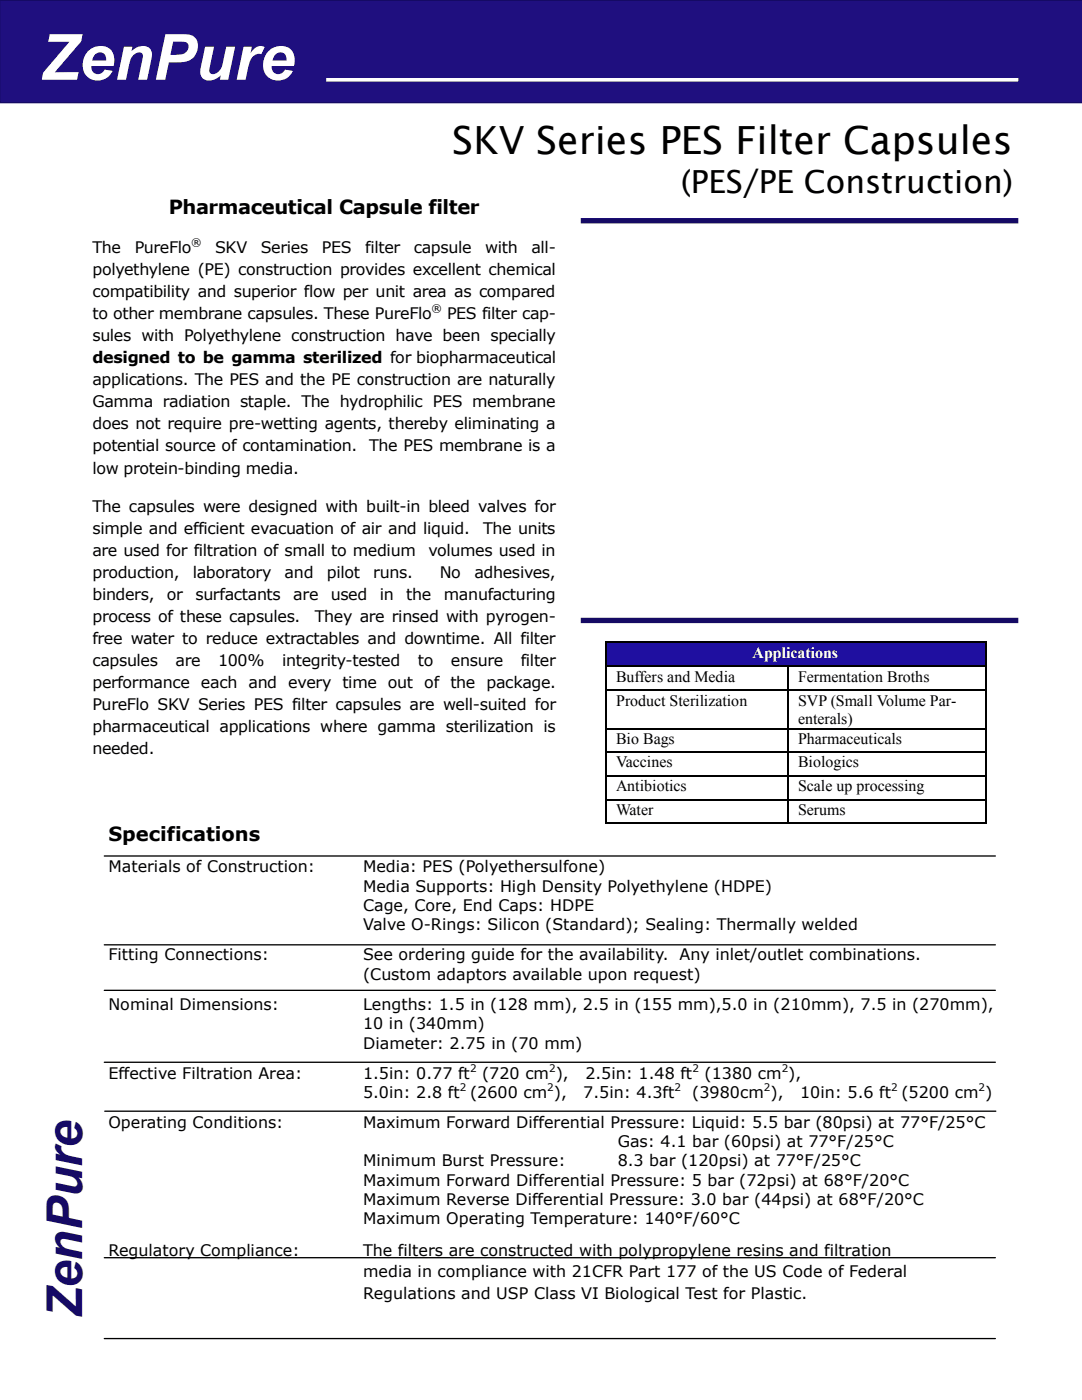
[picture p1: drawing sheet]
<svg xmlns="http://www.w3.org/2000/svg" width="216mm" height="279mm" viewBox="0 0 216 279" stroke-linecap="round" stroke-linejoin="round" font-family="sans-serif">
<defs><g id="words">
<text font-size="12.7" fill="#fff" x="8" y="15.9">ZenPure</text>
<text font-size="9.9" fill="#150a64" x="16.4" y="263.1" transform="rotate(-90 16.4 263.1)">ZenPure</text>
<text font-size="7.7" x="90.2" y="30.7">SKV Series PES Filter Capsules</text>
<text font-size="6.3" x="135.9" y="38.5">(PES/PE Construction)</text>
<g font-size="3.9">
<text x="33.7" y="42.7">Pharmaceutical Capsule filter</text>
<text x="21.6" y="167.9">Specifications</text>
</g>
<g font-size="3.2">
<text x="18.5" y="50.5">The</text>
<text x="26.9" y="50.5">PureFlo</text>
<text x="42.9" y="50.5">SKV</text>
<text x="52" y="50.5">Series</text>
<text x="64.2" y="50.5">PES</text>
<text x="72.9" y="50.5">filter</text>
<text x="82.6" y="50.5">capsule</text>
<text x="96.8" y="50.5">with</text>
<text x="106" y="50.5">all-</text>
<text x="18.5" y="54.9">polyethylene (PE) construction provides excellent chemical</text>
<text x="18.5" y="59.3">compatibility and superior flow per unit area as compared</text>
<text x="18.5" y="63.7">to other membrane capsules. These PureFlo</text>
<text x="89.2" y="63.7">PES filter cap-</text>
<text x="18.5" y="68.1">sules with Polyethylene construction have been specially</text>
<text x="18.5" y="72.5">designed to be gamma sterilized for biopharmaceutical</text>
<text x="18.5" y="76.9">applications. The PES and the PE construction are naturally</text>
<text x="18.5" y="81.3">Gamma radiation staple. The hydrophilic PES membrane</text>
<text x="18.5" y="85.7">does not require pre-wetting agents, thereby eliminating a</text>
<text x="18.5" y="90.1">potential source of contamination.</text>
<text x="18.5" y="94.5">low protein-binding media.</text>
<text x="73.6" y="90.1">The PES membrane is a</text>
<text x="18.5" y="102.1">The capsules were designed with built-in bleed valves for</text>
<text x="18.5" y="106.5">simple and efficient evacuation of air and liquid.</text>
<text x="96.4" y="106.5">The units</text>
<text x="18.5" y="110.9">are used for filtration of small to medium</text>
<text x="85.5" y="110.9">volumes used in</text>
<text x="18.5" y="115.3">production,</text>
<text x="18.5" y="119.7">binders,</text>
<text x="33.3" y="119.7">or</text>
<text x="38.5" y="115.3">laboratory</text>
<text x="39" y="119.7">surfactants</text>
<text x="56.8" y="115.3">and</text>
<text x="58.5" y="119.7">are</text>
<text x="65.2" y="115.3">pilot</text>
<text x="66" y="119.7">used</text>
<text x="74.5" y="115.3">runs.</text>
<text x="75.8" y="119.7">in</text>
<text x="81.1" y="119.7">the</text>
<text x="87.8" y="115.3">No</text>
<text x="88.6" y="119.7">manufacturing</text>
<text x="94.7" y="115.3">adhesives,</text>
<text x="18.5" y="124.1">process of these capsules.</text>
<text x="62.8" y="124.1">They are rinsed with pyrogen-</text>
<text x="18.5" y="128.5">free water to reduce extractables and downtime. All filter</text>
<text x="18.5" y="132.9">capsules</text>
<text x="18.5" y="137.3">performance each and every time out of the package.</text>
<text x="35" y="132.9">are</text>
<text x="43.5" y="132.9">100%</text>
<text x="56.3" y="132.9">integrity-tested</text>
<text x="83.4" y="132.9">to</text>
<text x="90" y="132.9">ensure</text>
<text x="103.9" y="132.9">filter</text>
<text x="122.9" y="136">Buffers and Media</text>
<text x="159.2" y="136">Fermentation Broths</text>
<text x="18.5" y="141.7">PureFlo SKV Series PES filter capsules are well-suited for</text>
<text x="122.9" y="140.8">Product Sterilization</text>
<text x="159.2" y="140.8">SVP (Small Volume Par-</text>
<text x="18.5" y="146.1">pharmaceutical applications where gamma sterilization is</text>
<text x="122.9" y="148.5">Bio Bags</text>
<text x="159.2" y="144.5">enterals)</text>
<text x="159.2" y="148.5">Pharmaceuticals</text>
<text x="18.5" y="150.5">needed.</text>
<text x="122.9" y="153.1">Vaccines</text>
<text x="159.2" y="153.1">Biologics</text>
<text x="122.9" y="157.8">Antibiotics</text>
<text x="159.2" y="157.8">Scale up processing</text>
<text x="122.9" y="162.6">Water</text>
<text x="159.2" y="162.6">Serums</text>
<text x="21.6" y="174.1">Materials of Construction:</text>
<text x="72.4" y="174.1">Media: PES (Polyethersulfone)</text>
<text x="72.4" y="178">Media Supports: High Density Polyethylene (HDPE)</text>
<text x="72.4" y="181.8">Cage, Core, End Caps: HDPE</text>
<text x="72.4" y="185.7">Valve O-Rings: Silicon (Standard); Sealing: Thermally welded</text>
<text x="21.6" y="191.7">Fitting Connections:</text>
<text x="72.4" y="191.7">See ordering guide for the availability. Any inlet/outlet combinations.</text>
<text x="72.4" y="195.5">(Custom adaptors available upon request)</text>
<text x="21.6" y="201.5">Nominal Dimensions:</text>
<text x="72.4" y="201.5">Lengths: 1.5 in (128 mm), 2.5 in (155 mm),5.0 in (210mm), 7.5 in (270mm),</text>
<text x="72.4" y="205.4">10 in (340mm)</text>
<text x="72.4" y="209.3">Diameter: 2.75 in (70 mm)</text>
<text x="21.6" y="215.3">Effective Filtration Area:</text>
<text x="72.4" y="215.3">1.5in: 0.77 ft</text>
<text x="96.2" y="215.3">(720 cm ),</text>
<text x="116.8" y="215.3">2.5in: 1.48 ft</text>
<text x="140.6" y="215.3">(1380 cm ),</text>
<text x="72.4" y="219.1">5.0in: 2.8 ft (2600 cm ),</text>
<text x="116.4" y="219.1">7.5in: 4.3ft</text>
<text x="138.1" y="219.1">(3980cm ),</text>
<text x="159.7" y="219.1">10in: 5.6 ft (5200 cm )</text>
<text x="21.6" y="225">Operating Conditions:</text>
<text x="72.4" y="225">Maximum Forward Differential Pressure: Liquid: 5.5 bar (80psi) at 77°F/25°C</text>
<text x="72.4" y="232.7">Minimum Burst Pressure:</text>
<text x="123.3" y="228.9">Gas: 4.1 bar (60psi) at 77°F/25°C</text>
<text x="123.3" y="232.7">8.3 bar (120psi) at 77°F/25°C</text>
<text x="72.4" y="236.6">Maximum Forward Differential Pressure: 5 bar (72psi) at 68°F/20°C</text>
<text x="72.4" y="240.4">Maximum Reverse Differential Pressure: 3.0 bar (44psi) at 68°F/20°C</text>
<text x="72.4" y="244.3">Maximum Operating Temperature: 140°F/60°C</text>
<text x="21.6" y="250.7">Regulatory Compliance:</text>
<text x="72.4" y="250.7">The filters are constructed with polypropylene resins and filtration</text>
<text x="72.4" y="254.9">media in compliance with 21CFR Part 177 of the US Code of Federal</text>
<text x="72.4" y="259.2">Regulations and USP Class VI Biological Test for Plastic.</text>
</g>
<text font-size="3.2" fill="#fff" x="150.2" y="131.3">Applications</text>
<g font-size="2.1">
<text x="38.1" y="49.1">®</text>
<text x="86.1" y="62.3">®</text>
<text x="93.8" y="213.9">2</text>
<text x="109.6" y="213.9">2</text>
<text x="138.2" y="213.9">2</text>
<text x="156" y="213.9">2</text>
<text x="91.8" y="217.7">2</text>
<text x="109.2" y="217.7">2</text>
<text x="134.6" y="217.7">2</text>
<text x="152.4" y="217.7">2</text>
<text x="177.8" y="217.7">2</text>
<text x="195.3" y="217.7">2</text>
</g>
</g></defs>
<path d="M0 0h215.9v20.5h-215.9z" fill-rule="evenodd" fill="#1f0f7f"/>
<path d="M215.9 0h-215.9v20.5h215.9" fill="none" stroke="#150a64" stroke-width=".26"/>
<path d="M65.1 15.9h138.1" fill="none" stroke="#fff" stroke-width=".71" stroke-linecap="butt"/>
<path d="M115.9 44.1h87.3M115.9 123.8h87.3" fill="none" stroke="#150a64" stroke-width="1.1" stroke-linecap="butt"/>
<path d="M120.6 128h76.2v5h-76.2z" fill-rule="evenodd" fill="#1f0fa0"/>
<path d="M120.6 128.2h76.2M120.8 128v36M121 133h75.5M121 137.8h75.5M157.2 133.2v30.8M196.7 128v36M121 145.4h75.5M121 150h75.5M121 154.8h75.5M121 159.6h75.5M120.6 164.2h76.2" fill="none" stroke="#000" stroke-width=".38"/>
<path d="M20.8 170.8h177.8M20.8 188.6h177.8M20.8 197.6h177.8M20.8 212h177.8M20.9 221.8h177.8M20.8 251h177.8M20.8 267.1h177.8" fill="none" stroke="#000" stroke-width=".26"/>
<use href="#words"/>
</svg>
